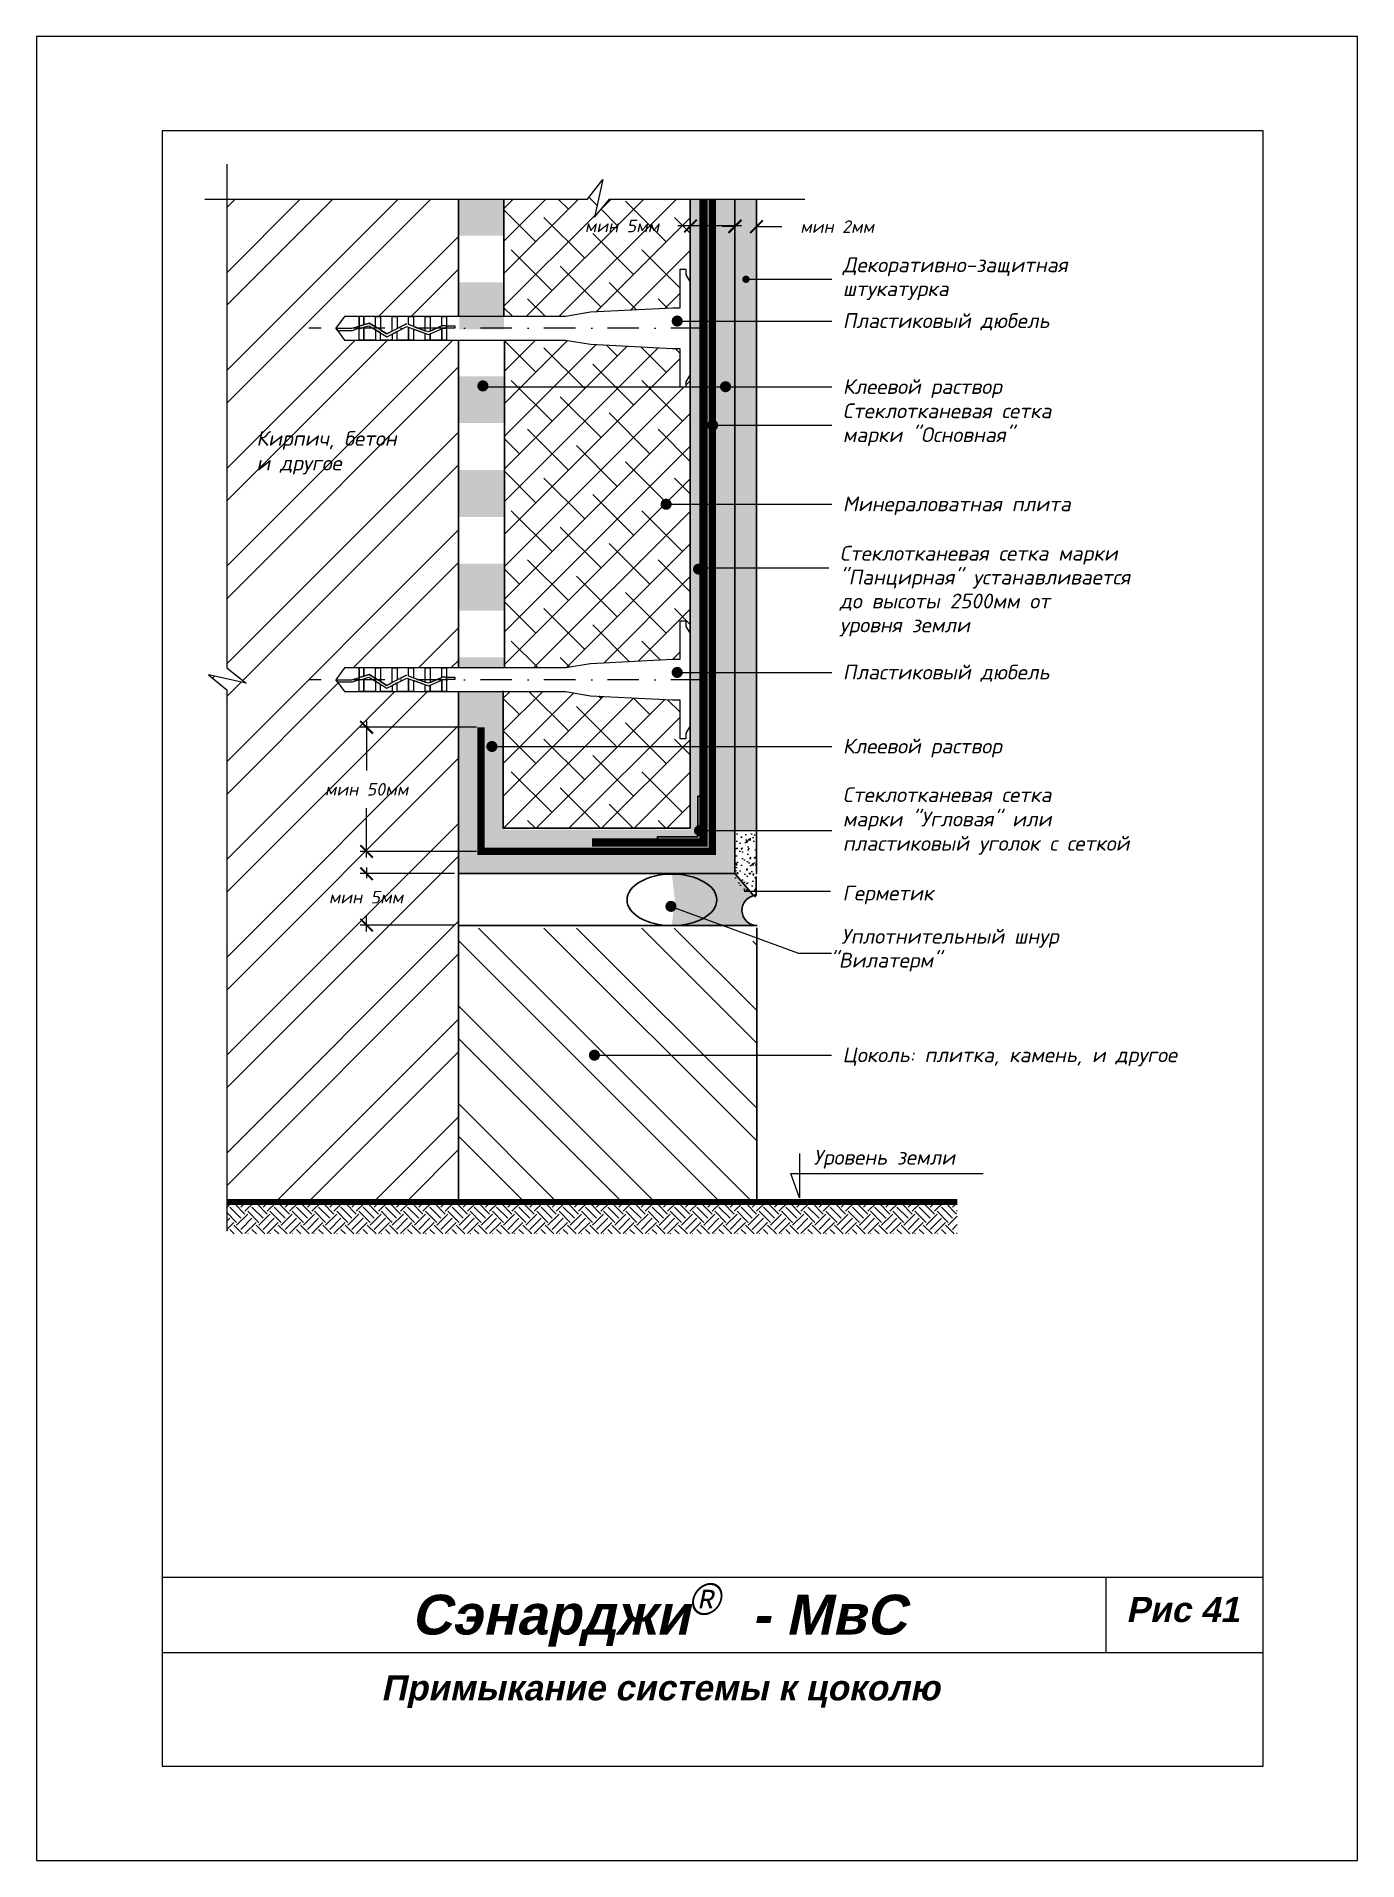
# Model space of a CAD drawing. Header units: inches. Extents: x 47 to 4151, y -1120 to 1902.
# Drawn here: x 51.9 to 261.9, y 274.6 to 564.6 of the extents above; entities that cross this region are included whole.
import ezdxf

# ---------------------------------------------------------------- set-up
doc = ezdxf.new("R2010")
doc.units = ezdxf.units.IN
doc.header["$LTSCALE"] = 10
doc.header["$MEASUREMENT"] = 0
for name, pattern in [('DASHDOT', [1, 0.5, -0.25, 0, -0.25]), ('HIDDEN', [0.375, 0.25, -0.125]), ('HIDDENX2', [0.75, 0.5, -0.25])]:
    doc.linetypes.add(name, pattern=pattern)
for name, color, linetype, lineweight in [('dim', 160, 'Continuous', 15), ('Layer1', 108, 'Continuous', 30), ('ROOF', 180, 'Continuous', 30)]:
    doc.layers.add(name, color=color, linetype=linetype, lineweight=lineweight)
for name, color, linetype in [('DUBEL', 142, 'Continuous'), ('hatch', 240, 'Continuous'), ('ndp', 242, 'Continuous'), ('ramka', 248, 'Continuous')]:
    doc.layers.add(name, color=color, linetype=linetype)
doc.layers.add('list', color=5, linetype='Continuous', plot=False)
doc.styles.add('ndp', font='ARIALBD.TTF', dxfattribs={"oblique": 12})
doc.styles.add('style2', font='romans.shx', dxfattribs={"oblique": 12})
doc.dimstyles.new('1', dxfattribs={"dimtxt": 2, "dimasz": 2, "dimexe": 1, "dimexo": 0.7, "dimgap": 2, "dimtad": 0, "dimtih": 1, "dimtoh": 1, "dimdec": 4, "dimzin": 0, "dimdsep": 46, "dimtxsty": 'style2', "dimblk": 'ARCHTICK', "dimcen": 1.5, "dimdle": 1, "dimadec": 0, "dimazin": 0, "dimtfac": 1, "dimtdec": 4, "dimtofl": 0, "dimtmove": 0, "dimatfit": 2, "dimldrblk": 'DOTSMALL', "dimfxl": 1, "dimtolj": 1, "dimtzin": 0, "dimarcsym": 0})
pattern_1 = [(49.99999999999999, (-2098.669991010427, 2.273736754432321e-13), (2.510410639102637, -0.2196324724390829), [0.2625, -2.8875]), (355, (-2098.669991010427, 2.273736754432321e-13), (-0.4856296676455, 2.632672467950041), [0.21, -2.31]), (100.4514, (-2098.460790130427, -0.01830268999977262), (2.024782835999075, 2.413038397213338), [0.223090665, -2.453997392]), (46.18420000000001, (-2098.669991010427, 0.7000000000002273), (3.735343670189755, -0.5793165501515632), [0.39375, -4.33125]), (96.6356, (-2098.358712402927, 0.6517234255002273), (3.271319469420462, 3.409412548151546), [0.334636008, -3.6809955]), (351.1842, (-2098.669991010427, 0.7000000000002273), (3.271316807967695, 3.409415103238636), [0.315, -3.465]), (21, (-2098.319991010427, 0.5250000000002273), (2.089174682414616, -1.409166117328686), [0.2625, -2.8875]), (326.0000000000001, (-2098.319991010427, 0.5250000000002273), (0.851603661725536, 2.538025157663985), [0.21, -2.31]), (71.4514, (-2098.145893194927, 0.4075693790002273), (2.940779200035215, 1.128856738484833), [0.223090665, -2.453997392]), (37.50000000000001, (-2098.669991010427, 2.273736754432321e-13), (0.04255949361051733, 1.16512848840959), [0, -2.282, 0, -2.345, 0, -2.31875]), (7.499999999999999, (-2098.669991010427, 2.273736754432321e-13), (0.9207433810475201, 1.380440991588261), [0, -1.337, 0, -2.2295, 0, -0.8837499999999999]), (327.5, (-2099.450491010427, 2.273736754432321e-13), (1.868378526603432, -0.0789420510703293), [0, -0.875, 0, -2.73, 0, -3.6225]), (317.5, (-2099.800491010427, 2.273736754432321e-13), (2.041151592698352, 0.3503674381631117), [0, -1.1375, 0, -1.813, 0, -2.5725])]

msp = doc.modelspace()

# ---------------------------------------------------------------- texts
at = {"layer": 'ndp', "oblique": 12}
for s, height, style, p in [('Декоративно-защитная', 2.346199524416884, 'style2', (180.0250800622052, 527.1356567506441)), ('штукатурка', 2.346199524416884, 'style2', (180.0250800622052, 523.3370479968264)), ('Пластиковый дюбель', 2.346199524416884, 'style2', (180.0250800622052, 518.2575789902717)), ('Клеевой раствор', 2.346199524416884, 'style2', (180.0250800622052, 507.772841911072)), ('Стеклотканевая сетка', 2.346199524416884, 'style2', (180.0250800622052, 503.9235294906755)), ('Кирпич, бетон', 2.346199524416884, 'style2', (86.80922426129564, 499.5352527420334)), ('марки "Основная"', 2.346199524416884, 'style2', (180.0250800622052, 500.1249207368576)), ('и другое', 2.346199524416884, 'style2', (86.80922426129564, 495.6191134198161)), ('Минераловатная плита', 2.346199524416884, 'style2', (180.0250800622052, 489.1242088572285)), ('Стеклотканевая сетка марки', 2.346199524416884, 'style2', (179.5444070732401, 481.2767150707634)), ('"Панцирная" устанавливается', 2.346199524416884, 'style2', (179.5444070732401, 477.4781063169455)), ('до высоты 2500мм от ', 2.346199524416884, 'style2', (179.5444070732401, 473.6794975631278)), ('уровня земли', 2.346199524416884, 'style2', (179.5444070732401, 469.8808888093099)), ('Пластиковый дюбель', 2.346199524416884, 'style2', (180.0250800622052, 462.386581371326)), ('Клеевой раствор', 2.346199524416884, 'style2', (180.0250800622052, 450.6148655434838)), ('Стеклотканевая сетка', 2.346199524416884, 'style2', (180.0250800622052, 442.8970748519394)), ('марки "Угловая" или', 2.346199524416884, 'style2', (180.0250800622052, 439.028222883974)), ('пластиковый уголок с сеткой', 2.346199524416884, 'style2', (180.0250800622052, 435.1593709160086)), ('Герметик', 2.346199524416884, 'style2', (179.9763274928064, 427.2601246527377)), ('Уплотнительный шнур', 2.346199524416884, 'style2', (179.7849004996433, 420.3812191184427)), (' "Вилатерм"', 2.346199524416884, 'style2', (176.4307309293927, 416.5826103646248)), ('Цоколь: плитка, камень, и другое', 2.346199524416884, 'style2', (179.9763274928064, 401.5358665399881)), ('Уровень земли', 2.346199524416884, 'style2', (175.3797628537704, 385.2429185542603)), ('Сэнарджи    - МвС', 6.33260053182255, 'ndp', (111.4304293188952, 310.5327056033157)), ('Рис 41', 4, 'ndp', (225.0571398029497, 312.5104193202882)), ('Примыкание системы к цоколю', 4, 'ndp', (106.6269640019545, 300.0707850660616))]:
    msp.add_text(s, height=height, dxfattribs=dict(at, style=style)).set_placement(p)
at = {"layer": 'ndp', "insert": (155.493232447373, 318.6717903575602), "char_height": 5, "attachment_point": 1, "style": 'style2'}
msp.add_mtext('{\\fCentury Gothic|b0|i0|c204|p32;®}', dxfattribs=at)

# ---------------------------------------------------------------- blocks, each defined once
blk = doc.blocks.new('_ArchTick')
at = {"layer": 'DUBEL', "color": 0, "const_width": 0.15}
blk.add_lwpolyline([(-0.5, -0.5), (0.5, 0.5)], dxfattribs=at)
blk = doc.blocks.new('*D48')
at = {"layer": 'Defpoints', "color": 0}
for p in [(166.3171423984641, 534.3752845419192), (162.8616874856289, 532.6231888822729), (166.3171423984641, 532.5063821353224)]:
    blk.add_point(p, dxfattribs=at)
at = {"layer": 'Layer1', "color": 0, "lineweight": -2}
for p, q in [((162.8616874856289, 534.3752845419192), (160.8616874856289, 534.3752845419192)), ((162.8616874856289, 533.3231888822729), (162.8616874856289, 535.3752845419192)), ((166.3171423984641, 533.2063821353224), (166.3171423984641, 535.3752845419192)), ((166.3171423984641, 534.3752845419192), (170.3171423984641, 534.3752845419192))]:
    blk.add_line(p, q, dxfattribs=at)
at = {"layer": 'Layer1', "color": 0, "lineweight": -2, "xscale": 2, "yscale": 2, "zscale": 2}
blk.add_blockref('_ArchTick', (162.8616874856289, 534.3752845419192), dxfattribs=at)
at = {"layer": 'Layer1', "color": 0, "lineweight": -2, "xscale": 2, "yscale": 2, "zscale": 2, "rotation": 180}
blk.add_blockref('_ArchTick', (166.3171423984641, 534.3752845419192), dxfattribs=at)
at = {"layer": 'Layer1', "color": 0, "insert": (179.1367630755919, 534.3752845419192), "char_height": 2, "attachment_point": 5, "style": 'style2'}
blk.add_mtext('\\A1;{\\fRomanS|b0|i0|c204|p2;мин 2мм}', dxfattribs=at)
blk = doc.blocks.new('_DotSmall')
at = {"layer": 'DUBEL', "color": 0, "const_width": 0.5}
blk.add_lwpolyline([(-0.0625, 0, 1), (0.0625, 0, 1)], format="xyb", close=True, dxfattribs=at)
blk = doc.blocks.new('*D49')
at = {"layer": 'Defpoints', "color": 0}
for p in [(104.3293189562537, 454.7833501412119), (122.5013692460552, 454.7833501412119), (122.5013692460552, 435.0554149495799)]:
    blk.add_point(p, dxfattribs=at)
at = {"layer": 'dim', "color": 0, "lineweight": -2}
for p, q in [((104.3293189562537, 455.7833501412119), (104.3293189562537, 447.9285809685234)), ((121.8013692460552, 454.7833501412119), (103.3293189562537, 454.7833501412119)), ((104.3293189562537, 434.0554149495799), (104.3293189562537, 441.9101841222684)), ((121.8013692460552, 435.0554149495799), (103.3293189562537, 435.0554149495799))]:
    blk.add_line(p, q, dxfattribs=at)
at = {"layer": 'dim', "color": 0, "lineweight": -2, "xscale": 2, "yscale": 2, "zscale": 2}
for p, rotation in [((104.3293189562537, 454.7833501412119), 90), ((104.3293189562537, 435.0554149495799), 270)]:
    blk.add_blockref('_ArchTick', p, dxfattribs=dict(at, rotation=rotation))
at = {"layer": 'dim', "color": 0, "insert": (104.3293189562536, 444.9193825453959), "char_height": 2, "attachment_point": 5, "style": 'style2'}
blk.add_mtext('\\A1;{\\fRomanS|b0|i0|c204|p2;мин 50мм}', dxfattribs=at)
blk = doc.blocks.new('*D50')
at = {"layer": 'Defpoints', "color": 0}
for p in [(104.3293189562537, 431.5061145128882), (119.0145688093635, 431.5061145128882), (118.9520688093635, 423.3310280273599)]:
    blk.add_point(p, dxfattribs=at)
at = {"layer": 'dim', "color": 0, "lineweight": -2}
for p, q in [((104.3293189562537, 432.5061145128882), (104.3293189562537, 430.7793844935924)), ((118.3145688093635, 431.5061145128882), (103.3293189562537, 431.5061145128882)), ((104.3293189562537, 422.3310280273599), (104.3293189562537, 424.7609876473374)), ((118.2520688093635, 423.3310280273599), (103.3293189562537, 423.3310280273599))]:
    blk.add_line(p, q, dxfattribs=at)
at = {"layer": 'dim', "color": 0, "lineweight": -2, "xscale": 2, "yscale": 2, "zscale": 2}
for p, rotation in [((104.3293189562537, 431.5061145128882), 90), ((104.3293189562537, 423.3310280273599), 270)]:
    blk.add_blockref('_ArchTick', p, dxfattribs=dict(at, rotation=rotation))
at = {"layer": 'dim', "color": 0, "insert": (104.2377883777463, 427.7701860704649), "char_height": 2, "attachment_point": 5, "style": 'style2'}
blk.add_mtext('\\A1;{\\fRomanS|b0|i0|c204|p2;мин 5мм}', dxfattribs=at)
blk = doc.blocks.new('*D245')
at = {"layer": 'Defpoints', "color": 0}
for p in [(155.8142433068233, 534.4842257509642), (155.8142433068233, 533.3155277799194), (162.9128441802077, 532.7321300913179)]:
    blk.add_point(p, dxfattribs=at)
at = {"layer": 'dim', "color": 0, "lineweight": -2}
for p, q in [((155.8142433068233, 534.4842257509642), (153.8142433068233, 534.4842257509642)), ((155.8142433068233, 534.0155277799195), (155.8142433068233, 535.4842257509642)), ((163.9128441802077, 534.4842257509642), (155.8142433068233, 534.4842257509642)), ((162.9128441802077, 533.432130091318), (162.9128441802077, 535.4842257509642))]:
    blk.add_line(p, q, dxfattribs=at)
at = {"layer": 'dim', "color": 0, "lineweight": -2, "xscale": 2, "yscale": 2, "zscale": 2, "rotation": 180}
blk.add_blockref('_ArchTick', (155.8142433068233, 534.4842257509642), dxfattribs=at)
at = {"layer": 'dim', "color": 0, "lineweight": -2, "xscale": 2, "yscale": 2, "zscale": 2}
blk.add_blockref('_ArchTick', (162.9128441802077, 534.4842257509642), dxfattribs=at)
at = {"layer": 'dim', "color": 0, "insert": (144.9375751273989, 534.4842257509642), "char_height": 2, "attachment_point": 5, "style": 'style2'}
blk.add_mtext('\\A1;{\\fRomanS|b0|i0|c204|p2;мин }5{\\fRomanS|b0|i0|c204|p2;мм}', dxfattribs=at)

# ---------------------------------------------------------------- dimensions: what is measured, and where the dimension line sits
at = {"layer": 'dim'}
dim = msp.add_linear_dim(base=(155.8142433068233, 534.4842257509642), p1=(162.9128441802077, 532.7321300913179), p2=(155.8142433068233, 533.3155277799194), text='{\\fRomanS|b0|i0|c204|p2;мин }5{\\fRomanS|b0|i0|c204|p2;мм}', dimstyle='1', dxfattribs=at)
dim.commit()
dim.dimension.update_dxf_attribs({"geometry": '*D245', "text_midpoint": (144.9375751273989, 534.4842257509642)})
dim = msp.add_linear_dim(base=(104.3293189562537, 454.7833501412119), p1=(122.5013692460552, 435.0554149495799), p2=(122.5013692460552, 454.7833501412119), angle=90, text='{\\fRomanS|b0|i0|c204|p2;мин 50мм}', dimstyle='1', dxfattribs=at)
dim.commit()
dim.dimension.update_dxf_attribs({"geometry": '*D49', "text_midpoint": (104.3293189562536, 444.9193825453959)})
dim = msp.add_linear_dim(base=(104.3293189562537, 431.5061145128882), p1=(118.9520688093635, 423.3310280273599), p2=(119.0145688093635, 431.5061145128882), angle=90, text='{\\fRomanS|b0|i0|c204|p2;мин 5мм}', dimstyle='1', override={"dimtmove": 2}, dxfattribs=at)
dim.commit()
dim.dimension.update_dxf_attribs({"geometry": '*D50', "text_midpoint": (104.2377883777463, 427.7701860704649), "dimtype": 160})
at = {"layer": 'Layer1', "color": 5}
dim = msp.add_linear_dim(base=(166.3171423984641, 534.3752845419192), p1=(162.8616874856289, 532.6231888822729), p2=(166.3171423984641, 532.5063821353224), text='{\\fRomanS|b0|i0|c204|p2;мин 2мм}', dimstyle='1', dxfattribs=at)
dim.commit()
dim.dimension.update_dxf_attribs({"geometry": '*D48', "text_midpoint": (179.1367630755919, 534.3752845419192)})

# ---------------------------------------------------------------- hatches: boundary and pattern name
at = {"layer": 'dim'}
h = msp.add_hatch(dxfattribs=at)
h.set_pattern_fill('AR-CONC', color=1, scale=0.35, style=0)
h.set_pattern_definition(pattern_1)
h.paths.add_polyline_path([(166.3171423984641, 490.2372254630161), (162.8616874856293, 490.2372254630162), (162.8616874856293, 480.1345700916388), (166.3171423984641, 480.1345700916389)])
h.paths.add_polyline_path([(166.3171423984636, 502.7995242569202), (162.8616874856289, 502.7995242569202), (162.8616874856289, 490.2372254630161), (166.3171423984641, 490.237225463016)])
h.paths.add_polyline_path([(166.3171423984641, 508.9304175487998), (162.8616874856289, 508.9304175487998), (162.8616874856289, 502.7995242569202), (166.3171423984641, 502.7995242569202)])
h.paths.add_polyline_path([(166.3171423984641, 519.3705955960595), (162.8616874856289, 519.3705955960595), (162.8616874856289, 508.9304175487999), (166.3171423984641, 508.9304175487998)])
h.paths.add_polyline_path([(166.3171423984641, 526.0116515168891), (164.9305421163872, 526.0116515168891, -1), (164.3439922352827, 526.0116515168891, -1), (164.9305421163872, 526.0116515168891), (166.3171423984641, 526.0116515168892), (166.3171423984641, 538.7616458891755), (162.8616874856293, 538.7616458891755), (162.8616874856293, 519.3705955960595), (166.3171423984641, 519.3705955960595)])
h.paths.add_polyline_path([(166.3171423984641, 475.0663163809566), (166.3171423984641, 480.1345700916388), (162.8616874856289, 480.1345700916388), (162.8616874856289, 463.4995979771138), (166.3171423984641, 463.4995979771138)])
h.paths.add_polyline_path([(166.3171423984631, 463.4995979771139), (162.8616874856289, 463.4995979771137), (162.8616874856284, 451.7278821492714), (166.3171423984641, 451.7278821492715)])
h.paths.add_polyline_path([(166.3171423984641, 451.7278821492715), (162.8616874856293, 451.7278821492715), (162.8616874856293, 438.3480250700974), (166.3171423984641, 438.3480250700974)])
h = msp.add_hatch(dxfattribs=at)
h.set_pattern_fill('AR-CONC', color=1, scale=0.35, style=0)
h.set_pattern_definition(pattern_1)
h.paths.add_polyline_path([(166.2683898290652, 437.880147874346), (162.81293491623, 437.880147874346), (162.81293491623, 431.0382373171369), (162.6267988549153, 431.0382373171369), (164.7556928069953, 428.4805298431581), (166.2683898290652, 428.9855242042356), (166.2683898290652, 431.0382373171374)])
h.paths.add_polyline_path([(166.2683898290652, 428.9855242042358), (164.7556928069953, 428.4805298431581), (165.5029280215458, 427.5827824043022), (166.2683898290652, 427.5827824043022)])
h = msp.add_hatch(dxfattribs=at)
h.set_pattern_fill('ANSI32', color=1, scale=29.32749405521, angle=270, style=0)
h.set_pattern_definition([(315, (-1258.718743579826, -0.4678771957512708), (7.776626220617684, 7.776626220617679), []), (315, (-1258.718743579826, -5.652294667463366), (7.776626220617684, 7.776626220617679), [])])
h.paths.add_polyline_path([(166.3447633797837, 420.5890247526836), (157.7189220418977, 422.8631508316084), (118.9033162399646, 422.8631508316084), (118.9033162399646, 379.3029489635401), (166.3447633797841, 379.3029489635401), (166.3447633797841, 402.6488831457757), (140.9882811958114, 402.6488831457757, -1), (140.1084563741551, 402.6488831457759, -1), (140.9882811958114, 402.6488831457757), (166.3447633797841, 402.6488831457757)])
at = {"layer": 'hatch'}
h = msp.add_hatch(dxfattribs=at)
h.set_pattern_fill('ANSI32', color=256, scale=29.32749405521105, style=0)
h.set_pattern_definition([(45, (-2954.280047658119, 912.4040210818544), (-7.77662622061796, 7.776626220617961), []), (45, (-2949.095630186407, 912.4040210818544), (-7.77662622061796, 7.776626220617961), [])])
h.paths.add_polyline_path([(118.9520688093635, 410.202567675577, -0.4142135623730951), (118.5121563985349, 410.6424800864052, -0.4142135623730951), (118.9520688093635, 411.0823924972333), (118.9520688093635, 460.4792698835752), (117.045640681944, 460.4792698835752), (116.2664176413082, 460.4792698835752), (113.6391920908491, 460.4792698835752), (111.011966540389, 460.4792698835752), (109.1639640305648, 460.4792698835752), (106.5367384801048, 460.4792698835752), (103.1302898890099, 460.4792698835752), (100.8035391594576, 460.4792698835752), (99.46083255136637, 462.342118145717), (100.8035391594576, 464.2049664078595), (103.1302898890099, 464.2049664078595), (103.9095129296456, 464.2049664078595), (106.5367384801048, 464.2049664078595), (109.1639640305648, 464.2049664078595), (111.7911895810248, 464.2049664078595), (114.4184151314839, 464.2049664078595), (117.045640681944, 464.2049664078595), (118.9520688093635, 464.2049664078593), (118.9520688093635, 516.3502675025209), (117.045640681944, 516.3502675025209), (116.2664176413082, 516.3502675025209), (113.6391920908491, 516.3502675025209), (111.011966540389, 516.3502675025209), (109.1639640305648, 516.3502675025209), (106.5367384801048, 516.3502675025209), (103.1302898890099, 516.3502675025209), (100.8035391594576, 516.3502675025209), (99.46083255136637, 518.2131157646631), (100.8035391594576, 520.075964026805), (103.1302898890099, 520.0759640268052), (103.9095129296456, 520.0759640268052), (106.5367384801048, 520.0759640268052), (109.1639640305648, 520.0759640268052), (111.7911895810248, 520.0759640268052), (114.4184151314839, 520.0759640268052), (117.045640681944, 520.0759640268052), (118.9520688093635, 520.0759640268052), (118.9520688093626, 538.7616458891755), (82.08647550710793, 538.7616458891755), (82.08647550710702, 464.2373780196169), (85.20114914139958, 461.7826456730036), (79.20013685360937, 463.0948069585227), (82.08647550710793, 460.722825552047), (82.08647550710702, 379.7708261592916), (118.9520688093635, 379.7708261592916)])
h.paths.add_polyline_path([(96.04649197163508, 446.4285809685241), (112.6121459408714, 446.4285809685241), (112.6121459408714, 443.4101841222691), (96.04649197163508, 443.4101841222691)], flags=24)
h.paths.add_polyline_path([(97.0096982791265, 428.927769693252), (111.6489396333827, 428.927769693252), (111.6489396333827, 425.9093728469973), (97.0096982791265, 425.9093728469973)], flags=24)
h.paths.add_polyline_path([(86.3786611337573, 494.3751720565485), (103.4165386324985, 494.1258220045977), (104.1645887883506, 497.6451212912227), (87.12671128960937, 497.8944713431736)], flags=24)
h.paths.add_polyline_path([(86.14158616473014, 498.1373530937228), (114.9663231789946, 497.8048863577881), (115.9637233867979, 502.4972854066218), (87.13898637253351, 502.8297521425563)], flags=24)
h = msp.add_hatch(dxfattribs=at)
h.set_pattern_fill('DOTS', color=256, scale=7, style=0)
h.set_pattern_definition([(0, (-672.4291706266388, 248.195978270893), (0.21875, 0.4375), [0, -0.4375])])
h.paths.add_polyline_path([(155.8852408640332, 538.6814331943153), (155.8852408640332, 465.6791311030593), (155.8852408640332, 454.817290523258), (155.8852408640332, 438.5245026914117), (126.1728239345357, 438.5245026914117), (126.1728239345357, 460.3990571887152), (119.0742230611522, 460.3990571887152), (119.0742230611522, 431.4259018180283), (162.9838417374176, 431.4259018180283), (162.9838417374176, 538.6814331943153)])
h.paths.add_polyline_path([(157.5164770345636, 443.7316796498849), (157.5164770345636, 438.6861720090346, -0.3248751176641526), (157.8203815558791, 438.2678123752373, -0.3248751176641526), (157.5164770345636, 437.84945274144), (157.5164770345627, 436.8932665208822), (150.6780639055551, 436.8932665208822), (150.6780639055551, 437.3010755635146), (157.1086679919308, 437.3010755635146), (157.1086679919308, 437.9219120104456, -0.2301352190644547), (156.9405567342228, 438.2678123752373, -0.2301352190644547), (157.1086679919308, 438.6137127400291), (157.1086679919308, 443.7316796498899)], flags=16)
h.paths.add_polyline_path([(126.1728239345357, 465.8830861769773), (119.0742230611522, 465.8830861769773), (119.0742230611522, 464.1247537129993), (126.1728239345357, 464.1247537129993)], flags=17)
h.paths.add_polyline_path([(126.1728239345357, 480.7858968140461), (119.0742230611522, 480.7858968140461), (119.0742230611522, 473.3344914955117), (126.1728239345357, 473.3344914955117)])
h.paths.add_polyline_path([(126.1728239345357, 495.6887074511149), (119.0742230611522, 495.6887074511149), (119.0742230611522, 488.2373021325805), (126.1728239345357, 488.2373021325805)], flags=17)
h.paths.add_polyline_path([(126.1728239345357, 510.5915180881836), (119.0742230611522, 510.5915180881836), (119.0742230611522, 503.1401127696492), (126.1728239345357, 503.1401127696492)], flags=17)
h.paths.add_polyline_path([(126.1728239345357, 525.4943287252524), (119.0742230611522, 525.4943287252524), (119.0742230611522, 518.042923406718), (126.1728239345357, 518.042923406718)], flags=17)
h.paths.add_polyline_path([(126.1728239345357, 538.6814331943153), (119.0742230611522, 538.6814331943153), (119.0742230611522, 532.9457340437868), (126.1728239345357, 532.9457340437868)], flags=17)
h = msp.add_hatch(color=256, dxfattribs=at)
edge = h.paths.add_edge_path()
edge.add_arc((166.6075015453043, 425.5574349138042), 2.580436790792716, 107.1846646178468, 240.8853025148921, ccw=False)
edge.add_line((165.8451054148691, 428.0226744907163), (162.9815673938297, 431.4781294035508))
edge.add_line((162.9815673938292, 431.4781294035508), (153.7931462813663, 431.4781294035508))
edge.add_ellipse((152.852452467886, 427.3905861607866), major_axis=(-7.140105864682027, 0), ratio=0.5724765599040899, start_angle=90, end_angle=270, ccw=False)
edge.add_line((153.7931462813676, 423.3030429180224), (165.3519655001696, 423.3030429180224))
h = msp.add_hatch(dxfattribs=at)
h.set_pattern_fill('EARTH', color=256, scale=10, angle=45, style=0)
h.set_pattern_definition([(45, (-2715.15116525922, 1226.347009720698), (2.220446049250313e-16, 3.535533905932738), [2.5, -2.5]), (45, (-2715.814077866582, 1227.009922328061), (2.220446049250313e-16, 3.535533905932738), [2.5, -2.5]), (45, (-2716.476990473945, 1227.672834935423), (2.220446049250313e-16, 3.535533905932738), [2.5, -2.5]), (135, (-2716.476990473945, 1228.114776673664), (-3.535533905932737, 4.440892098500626e-16), [2.5, -2.5]), (135, (-2715.814077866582, 1228.777689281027), (-3.535533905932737, 4.440892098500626e-16), [2.5, -2.5]), (135, (-2715.15116525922, 1229.440601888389), (-3.535533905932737, 4.440892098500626e-16), [2.5, -2.5])])
h.paths.add_polyline_path([(198.2372865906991, 379.3029489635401), (82.03772293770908, 379.3029489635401), (82.03772293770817, 374.2251715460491), (198.2372865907, 374.2251715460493)])
at = {"layer": 'Layer1'}
msp.add_hatch(color=256, dxfattribs=at).paths.add_polyline_path([(157.3943227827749, 443.81189234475), (156.9865137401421, 443.81189234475), (156.9865137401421, 437.3812882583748), (150.5559096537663, 437.3812882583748), (150.5559096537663, 436.9734792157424), (157.3943227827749, 436.9734792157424)])
at = {"layer": 'ROOF'}
h = msp.add_hatch(dxfattribs=at)
h.set_pattern_fill('ANSI38', color=1, scale=29.32749405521, style=0)
h.set_pattern_definition([(45, (-1045.640938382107, -333.8365219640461), (-2.592208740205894, 2.592208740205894), []), (135, (-1045.640938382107, -333.8365219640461), (-7.776626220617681, 2.592208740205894), [9.164841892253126, -5.498905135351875])])
h.paths.add_polyline_path([(154.1125133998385, 527.541530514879), (155.1333768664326, 527.541530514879), (155.1333768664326, 526.6999009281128), (155.7630866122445, 525.6577306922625), (155.7630866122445, 538.7616458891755), (142.9570093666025, 538.7616458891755), (140.5850279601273, 535.8753072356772), (141.8971892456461, 541.8763195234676), (139.4424568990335, 538.7616458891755), (126.1616248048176, 538.7616458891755), (126.1616248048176, 520.0759640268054), (135.9572652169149, 520.075964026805), (139.9199133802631, 520.7515204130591), (152.9764201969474, 521.4328655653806), (154.1125133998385, 521.4328655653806)])
h.paths.add_polyline_path([(155.763086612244, 510.7685008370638), (155.1333768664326, 509.7263306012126), (155.1333768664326, 508.884701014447), (154.1125133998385, 508.884701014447), (154.1125133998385, 514.9933659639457), (152.9764201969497, 514.9933659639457), (139.919913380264, 515.674711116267), (135.9572652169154, 516.3502675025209), (126.2364145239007, 516.3502675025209), (126.2364145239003, 464.2049664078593), (135.9572652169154, 464.2049664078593), (139.9199133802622, 464.8805227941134), (152.9764201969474, 465.5618679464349), (154.1125133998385, 465.5618679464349), (154.1125133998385, 471.6705328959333), (155.1333768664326, 471.6705328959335), (155.1333768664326, 470.8289033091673), (155.7630866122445, 469.7867330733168), (155.7630866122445, 490.2372254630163), (152.383914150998, 490.2372254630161, -1), (151.5040893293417, 490.2372254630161, -1), (152.383914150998, 490.2372254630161), (155.7630866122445, 490.2372254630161)])
h.paths.add_polyline_path([(154.1125133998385, 459.122368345), (152.9764201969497, 459.122368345), (139.919913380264, 459.8037134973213), (135.9572652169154, 460.4792698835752), (126.0450082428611, 460.4792698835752), (126.0450082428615, 438.714189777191), (155.757425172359, 438.7141897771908), (155.757425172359, 454.8881335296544), (155.1333768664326, 453.8553329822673), (155.1333768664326, 453.0137033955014), (154.1125133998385, 453.0137033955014)])
h.paths.add_polyline_path([(138.6238452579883, 535.8844829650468), (153.2630866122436, 535.8844829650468), (153.2630866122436, 532.8660861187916), (138.6238452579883, 532.8660861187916)], flags=24)

# ---------------------------------------------------------------- linework, layer by layer
at = {"layer": 'DUBEL', "linetype": 'DASHDOT'}
for p, q in [((157.7158841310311, 518.2131157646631), (95.14828452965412, 518.2131157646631)), ((157.7158841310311, 462.3421181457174), (95.14828452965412, 462.3421181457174))]:
    msp.add_line(p, q, dxfattribs=at)
at = {"layer": 'DUBEL', "linetype": 'HIDDEN', "const_width": 1.173099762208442}
msp.add_lwpolyline([(122.5013692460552, 454.7833501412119), (122.5013692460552, 435.0554149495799), (159.3123870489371, 435.0554149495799), (159.3123870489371, 538.7616458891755)], dxfattribs=at)
at = {"layer": 'DUBEL'}
for points in [[(152.9764201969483, 514.9933659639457), (154.1125133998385, 514.9933659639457), (154.1125133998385, 508.884701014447), (155.1333768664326, 508.884701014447), (155.1333768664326, 509.726330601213), (155.7630866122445, 510.7685008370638), (155.7630866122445, 525.6577306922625), (155.1333768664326, 526.699900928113), (155.1333768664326, 527.541530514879), (154.1125133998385, 527.541530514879), (154.1125133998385, 521.4328655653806), (152.9764201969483, 521.4328655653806), (139.9199133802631, 520.7515204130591), (135.9572652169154, 520.0759640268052), (117.045640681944, 520.0759640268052), (117.045640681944, 518.6279960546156), (118.3360423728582, 518.6279960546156), (118.3360423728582, 518.2325653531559), (117.045640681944, 518.2325653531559), (117.045640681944, 518.6279960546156), (117.045640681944, 516.3502675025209), (116.2664176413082, 516.3502675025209), (116.2664176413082, 518.1534159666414), (116.4430133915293, 518.2325653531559), (117.045640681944, 518.2131157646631), (117.045640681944, 518.6279960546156), (116.35845080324, 518.6279960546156), (116.2664176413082, 518.5867472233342), (116.2664176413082, 520.0759640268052), (117.045640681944, 520.0759640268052), (114.4184151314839, 520.0759640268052), (114.4184151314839, 517.7584811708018), (116.2664176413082, 518.5867472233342), (114.1548700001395, 517.640361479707), (113.6391920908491, 517.829425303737), (113.6391920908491, 520.0759640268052), (114.4184151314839, 520.0759640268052), (111.7911895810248, 520.0759640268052), (111.7911895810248, 518.5069614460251), (113.6391920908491, 517.829425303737), (111.011966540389, 518.7926492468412), (111.011966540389, 520.0759640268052), (111.7911895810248, 520.0759640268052), (109.1639640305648, 520.0759640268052), (109.1639640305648, 518.2131157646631), (110.6872739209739, 518.9116918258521), (108.384740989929, 517.7455340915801), (108.384740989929, 520.0759640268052), (109.1639640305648, 520.0759640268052), (106.5367384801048, 520.0759640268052), (106.5367384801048, 518.2131157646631), (106.5367384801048, 517.941191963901), (107.541582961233, 517.3185020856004), (108.384740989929, 517.7455340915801), (107.541582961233, 517.3185020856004), (105.7575154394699, 518.4240669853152), (105.7575154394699, 520.0759640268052), (106.5367384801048, 520.0759640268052), (103.9095129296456, 520.0759640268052), (103.9095129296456, 518.7888872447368), (104.7621715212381, 519.0408694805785), (105.7575154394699, 518.4240669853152), (104.7621715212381, 519.0408694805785), (103.9095129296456, 518.7888872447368), (103.9095129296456, 520.0759640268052), (103.1302898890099, 520.0759640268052), (103.1302898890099, 518.5586070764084), (103.9095129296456, 518.7888872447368), (103.1302898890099, 518.5586070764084), (103.1302898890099, 520.0759640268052), (100.8035391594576, 520.0759640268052), (99.46083255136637, 518.2131157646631), (101.9612148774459, 518.2131157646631), (103.1302898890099, 518.5586070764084), (103.1302898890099, 518.2131157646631), (102.0184218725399, 517.8176850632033), (99.74585169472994, 517.8176850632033), (99.46083255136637, 518.2131157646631), (100.8035391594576, 516.3502675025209), (103.1302898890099, 516.3502675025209), (103.1302898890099, 518.1462702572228), (103.9095129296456, 518.3765504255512), (103.9095129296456, 516.3502675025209), (103.9095129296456, 518.2131157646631), (103.9095129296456, 518.3765504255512), (104.704410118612, 518.611462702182), (105.7575154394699, 517.958866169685), (105.7575154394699, 516.3502675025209), (103.1302898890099, 516.3502675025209), (106.5367384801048, 516.3502675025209), (106.5367384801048, 517.4759911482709), (105.7575154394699, 517.958866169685), (107.5220951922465, 516.8653776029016), (108.384740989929, 517.302279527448), (108.384740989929, 516.3502675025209), (106.5367384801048, 516.3502675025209), (109.1639640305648, 516.3502675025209), (109.1639640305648, 517.6969305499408), (108.384740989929, 517.302279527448), (110.7125687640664, 518.4812482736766), (111.7911895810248, 518.085791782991), (111.7911895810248, 516.3502675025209), (109.1639640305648, 516.3502675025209), (111.011966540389, 516.3502675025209), (111.011966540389, 518.2131157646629), (111.011966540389, 518.3714795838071), (111.011966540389, 516.3502675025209), (113.6391920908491, 516.3502675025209), (113.6391920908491, 517.4082556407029), (111.7911895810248, 518.085791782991), (114.1697953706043, 517.2137197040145), (114.4184151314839, 517.325149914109), (114.4184151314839, 516.3502675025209), (114.4184151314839, 517.325149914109), (116.2664176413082, 518.1534159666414), (116.2664176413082, 516.3502675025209), (113.6391920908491, 516.3502675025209), (117.045640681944, 516.3502675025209), (135.9572652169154, 516.3502675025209), (139.9199133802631, 515.674711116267), (152.9764201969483, 514.9933659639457)], [(152.9764201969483, 459.122368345), (154.1125133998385, 459.122368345), (154.1125133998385, 453.0137033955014), (155.1333768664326, 453.0137033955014), (155.1333768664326, 453.8553329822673), (155.7630866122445, 454.8975032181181), (155.7630866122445, 469.7867330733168), (155.1333768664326, 470.8289033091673), (155.1333768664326, 471.6705328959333), (154.1125133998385, 471.6705328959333), (154.1125133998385, 465.5618679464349), (152.9764201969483, 465.5618679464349), (139.9199133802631, 464.8805227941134), (135.9572652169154, 464.2049664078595), (117.045640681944, 464.2049664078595), (117.045640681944, 462.7569984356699), (118.3360423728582, 462.7569984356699), (118.3360423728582, 462.3615677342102), (117.045640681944, 462.3615677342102), (117.045640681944, 462.7569984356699), (117.045640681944, 460.4792698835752), (116.2664176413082, 460.4792698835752), (116.2664176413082, 462.2824183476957), (116.4430133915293, 462.3615677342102), (117.045640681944, 462.3421181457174), (117.045640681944, 462.7569984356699), (116.35845080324, 462.7569984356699), (116.2664176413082, 462.7157496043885), (116.2664176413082, 464.2049664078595), (117.045640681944, 464.2049664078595), (114.4184151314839, 464.2049664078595), (114.4184151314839, 461.8874835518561), (116.2664176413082, 462.7157496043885), (114.1548700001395, 461.7693638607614), (113.6391920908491, 461.9584276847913), (113.6391920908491, 464.2049664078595), (114.4184151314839, 464.2049664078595), (111.7911895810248, 464.2049664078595), (111.7911895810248, 462.6359638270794), (113.6391920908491, 461.9584276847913), (111.011966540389, 462.9216516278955), (111.011966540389, 464.2049664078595), (111.7911895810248, 464.2049664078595), (109.1639640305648, 464.2049664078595), (109.1639640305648, 462.3421181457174), (110.6872739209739, 463.0406942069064), (108.384740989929, 461.8745364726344), (108.384740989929, 464.2049664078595), (109.1639640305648, 464.2049664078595), (106.5367384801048, 464.2049664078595), (106.5367384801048, 462.3421181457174), (106.5367384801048, 462.0701943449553), (107.541582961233, 461.4475044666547), (108.384740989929, 461.8745364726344), (107.541582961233, 461.4475044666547), (105.7575154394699, 462.5530693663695), (105.7575154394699, 464.2049664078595), (106.5367384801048, 464.2049664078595), (103.9095129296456, 464.2049664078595), (103.9095129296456, 462.9178896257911), (104.7621715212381, 463.1698718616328), (105.7575154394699, 462.5530693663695), (104.7621715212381, 463.1698718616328), (103.9095129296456, 462.9178896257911), (103.9095129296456, 464.2049664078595), (103.1302898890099, 464.2049664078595), (103.1302898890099, 462.6876094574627), (103.9095129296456, 462.9178896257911), (103.1302898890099, 462.6876094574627), (103.1302898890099, 464.2049664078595), (100.8035391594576, 464.2049664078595), (99.46083255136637, 462.3421181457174), (101.9612148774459, 462.3421181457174), (103.1302898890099, 462.6876094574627), (103.1302898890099, 462.3421181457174), (102.0184218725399, 461.9466874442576), (99.74585169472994, 461.9466874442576), (99.46083255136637, 462.3421181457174), (100.8035391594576, 460.4792698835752), (103.1302898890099, 460.4792698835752), (103.1302898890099, 462.2752726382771), (103.9095129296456, 462.5055528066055), (103.9095129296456, 460.4792698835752), (103.9095129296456, 462.3421181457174), (103.9095129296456, 462.5055528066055), (104.704410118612, 462.7404650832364), (105.7575154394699, 462.0878685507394), (105.7575154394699, 460.4792698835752), (103.1302898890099, 460.4792698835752), (106.5367384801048, 460.4792698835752), (106.5367384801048, 461.6049935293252), (105.7575154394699, 462.0878685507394), (107.5220951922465, 460.9943799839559), (108.384740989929, 461.4312819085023), (108.384740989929, 460.4792698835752), (106.5367384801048, 460.4792698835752), (109.1639640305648, 460.4792698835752), (109.1639640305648, 461.8259329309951), (108.384740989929, 461.4312819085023), (110.7125687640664, 462.6102506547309), (111.7911895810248, 462.2147941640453), (111.7911895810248, 460.4792698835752), (109.1639640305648, 460.4792698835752), (111.011966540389, 460.4792698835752), (111.011966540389, 462.3421181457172), (111.011966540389, 462.5004819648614), (111.011966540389, 460.4792698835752), (113.6391920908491, 460.4792698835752), (113.6391920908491, 461.5372580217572), (111.7911895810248, 462.2147941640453), (114.1697953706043, 461.3427220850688), (114.4184151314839, 461.4541522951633), (114.4184151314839, 460.4792698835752), (114.4184151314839, 461.4541522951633), (116.2664176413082, 462.2824183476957), (116.2664176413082, 460.4792698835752), (113.6391920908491, 460.4792698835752), (117.045640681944, 460.4792698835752), (135.9572652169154, 460.4792698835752), (139.9199133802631, 459.8037134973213), (152.9764201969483, 459.122368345)]]:
    msp.add_lwpolyline(points, close=True, dxfattribs=at)
at = {"layer": 'hatch'}
for points in [[(82.08647550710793, 544.3120654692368), (82.08647550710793, 464.2373780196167), (85.20114914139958, 461.7826456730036), (79.20013685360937, 463.0948069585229), (82.08647550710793, 460.722825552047), (82.08647550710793, 374.6930487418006)], [(78.6152120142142, 538.7616458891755), (139.4424568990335, 538.7616458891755), (141.8971892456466, 541.8763195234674), (140.5850279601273, 535.8753072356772), (142.9570093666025, 538.7616458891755), (173.9851772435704, 538.7616458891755)]]:
    msp.add_lwpolyline(points, dxfattribs=at)
at = {"layer": 'hatch', "const_width": 1}
msp.add_lwpolyline([(82.03772293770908, 379.3029489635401), (198.2372865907, 379.3029489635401)], dxfattribs=at)
at = {"layer": 'Layer1'}
for p, q in [((118.9520688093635, 538.7616458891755), (118.9520688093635, 520.0759640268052)), ((126.1616248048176, 538.7421708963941), (126.1616248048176, 520.0564890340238)), ((155.7630866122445, 465.7593437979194), (155.7630866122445, 538.7616458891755)), ((118.9520688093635, 516.3502675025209), (118.9520688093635, 464.2049664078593)), ((126.2364145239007, 516.4034054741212), (126.2364145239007, 464.2581043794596)), ((118.9520688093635, 460.4792698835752), (118.9520688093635, 379.7708261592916)), ((118.9033162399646, 423.2523962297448), (166.4191047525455, 423.2523962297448)), ((166.3447633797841, 422.9165441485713), (166.3447633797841, 379.3029489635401))]:
    msp.add_line(p, q, dxfattribs=at)
at = {"layer": 'Layer1', "linetype": 'HIDDENX2', "const_width": 1.3}
msp.add_lwpolyline([(157.8982273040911, 454.1953644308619), (157.8982273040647, 538.7616458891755)], dxfattribs=at)
at = {"layer": 'Layer1'}
for points in [[(118.9520688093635, 431.5061145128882), (162.8616874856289, 431.5061145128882), (162.8616874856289, 538.7616458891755)], [(166.3171423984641, 431.5061145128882), (166.3171423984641, 431.5061145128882), (166.3171423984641, 538.7616458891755)], [(166.3171423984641, 431.5061145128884), (166.3171423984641, 431.5061145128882), (166.3171423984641, 475.0663163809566)], [(126.0450082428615, 460.5887442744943), (126.0450082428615, 438.7141897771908), (155.757425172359, 438.7141897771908), (155.757425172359, 465.8688181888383)], [(165.8449937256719, 428.028055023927), (165.8449937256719, 428.028055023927), (162.8616874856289, 431.5061145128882)], [(166.2683898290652, 431.0382373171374), (166.2683898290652, 428.0550087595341), (165.8449937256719, 428.0145816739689)]]:
    msp.add_lwpolyline(points, dxfattribs=at)
at = {"layer": 'Layer1', "linetype": 'HIDDEN', "const_width": 1.3}
msp.add_lwpolyline([(157.8982273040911, 454.1953644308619), (157.8982273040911, 436.4695746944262), (140.1724375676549, 436.4695746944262)], dxfattribs=at)
at = {"layer": 'Layer1'}
msp.add_lwpolyline([(157.3943227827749, 443.81189234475), (156.9865137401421, 443.81189234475), (156.9865137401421, 437.3812882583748), (150.5559096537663, 437.3812882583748), (150.5559096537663, 436.9734792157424), (157.3943227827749, 436.9734792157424)], close=True, dxfattribs=at)
at = {"layer": 'Layer1', "const_width": 0.8798248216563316}
msp.add_lwpolyline([(156.8184024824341, 438.3480250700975, 1), (157.6982273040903, 438.3480250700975, 1)], format="xyb", close=True, dxfattribs=at)
at = {"layer": 'Layer1'}
msp.add_arc((166.3970515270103, 425.6647013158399), 2.393330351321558, 92.88001312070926, 270.4623371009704, dxfattribs=at)
msp.add_ellipse((152.8751393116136, 427.3429620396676), major_axis=(-7.140105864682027, 0), ratio=0.5724765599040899, dxfattribs=at)
at = {"layer": 'list'}
msp.add_lwpolyline([(51.85375975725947, 274.6083680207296), (261.8537597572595, 274.6083680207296), (261.8537597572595, 564.6083680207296), (51.85375975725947, 564.6083680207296)], close=True, dxfattribs=at)
at = {"layer": 'ndp'}
for p, q in [((164.6372671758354, 526.0116515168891), (178.2722469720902, 526.0116515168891)), ((153.7082387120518, 519.3705955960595), (178.2722469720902, 519.3705955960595)), ((122.7509450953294, 508.9304175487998), (178.2722469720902, 508.9304175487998)), ((159.3441874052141, 502.7995242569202), (178.2722469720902, 502.7995242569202)), ((151.9287770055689, 490.2372254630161), (178.2722469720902, 490.2372254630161)), ((157.4901443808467, 480.1345700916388), (177.7915739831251, 480.1345700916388)), ((153.7082387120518, 463.4995979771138), (178.2722469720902, 463.4995979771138)), ((124.2512976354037, 451.7278821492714), (178.2722469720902, 451.7278821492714)), ((157.6982273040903, 438.3480250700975), (178.2722469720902, 438.3480250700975)), ((164.3540279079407, 428.7404715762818), (178.0899133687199, 428.7404715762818)), ((172.8702325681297, 418.8686430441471), (152.8015570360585, 426.2450928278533)), ((172.8702325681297, 418.8686430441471), (178.2234944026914, 418.8686430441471)), ((140.9882811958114, 402.6488831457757), (178.2234944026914, 402.6488831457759)), ((173.1720715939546, 387.0131424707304), (173.1720715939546, 379.9817330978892)), ((171.7479480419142, 383.8232297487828), (202.3359669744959, 383.8232297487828)), ((173.1720715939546, 379.9817330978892), (171.7479480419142, 383.8232297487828))]:
    msp.add_line(p, q, dxfattribs=at)
for points, const_width in [([(164.3439922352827, 526.0116515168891, 1), (164.9305421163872, 526.0116515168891, 1)], 0.586549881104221), ([(153.2683263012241, 519.3705955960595, 1), (154.1481511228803, 519.3705955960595, 1)], 0.8798248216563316), ([(122.3745348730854, 509.0497562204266, 1), (123.2543596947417, 509.0497562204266, 1)], 0.8798248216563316), ([(160.9538017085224, 508.9293688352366, 1), (161.8336265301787, 508.9293688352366, 1)], 0.8798248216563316), ([(158.9042749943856, 502.7995242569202, 1), (159.7840998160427, 502.7995242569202, 1)], 0.8798248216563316), ([(151.5040893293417, 490.2372254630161, 1), (152.383914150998, 490.2372254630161, 1)], 0.8798248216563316), ([(156.6658428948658, 479.9206355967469, 1), (157.545667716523, 479.9206355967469, 1)], 0.8798248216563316), ([(153.2683263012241, 463.4995979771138, 1), (154.1481511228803, 463.4995979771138, 1)], 0.8798248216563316), ([(123.8113852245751, 451.7278821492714, 1), (124.6912100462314, 451.7278821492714, 1)], 0.8798248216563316), ([(152.2682502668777, 426.3088151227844, 1), (153.1480750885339, 426.3088151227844, 1)], 0.8798248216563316), ([(140.1084563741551, 402.6488831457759, 1), (140.9882811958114, 402.6488831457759, 1)], 0.8798248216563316)]:
    msp.add_lwpolyline(points, format="xyb", close=True, dxfattribs=dict(at, const_width=const_width))
at = {"layer": 'ramka'}
for p, q in [((246.8537597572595, 319.6083680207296), (71.85375975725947, 319.6083680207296)), ((221.8537597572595, 319.6083680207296), (221.8537597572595, 307.6083680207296)), ((246.8537597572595, 307.6083680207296), (71.85375975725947, 307.6083680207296))]:
    msp.add_line(p, q, dxfattribs=at)
msp.add_lwpolyline([(71.85375975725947, 289.6083680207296), (246.8537597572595, 289.6083680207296), (246.8537597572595, 549.6083680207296), (71.85375975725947, 549.6083680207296)], close=True, dxfattribs=at)

msp.set_redraw_order([(e.dxf.handle, doc.entitydb.next_handle()) for e in msp.query("TEXT MTEXT ATTDEF DIMENSION ARC_DIMENSION")])  # texts and dimensions are drawn at this point

doc.saveas('drawing.dxf')
